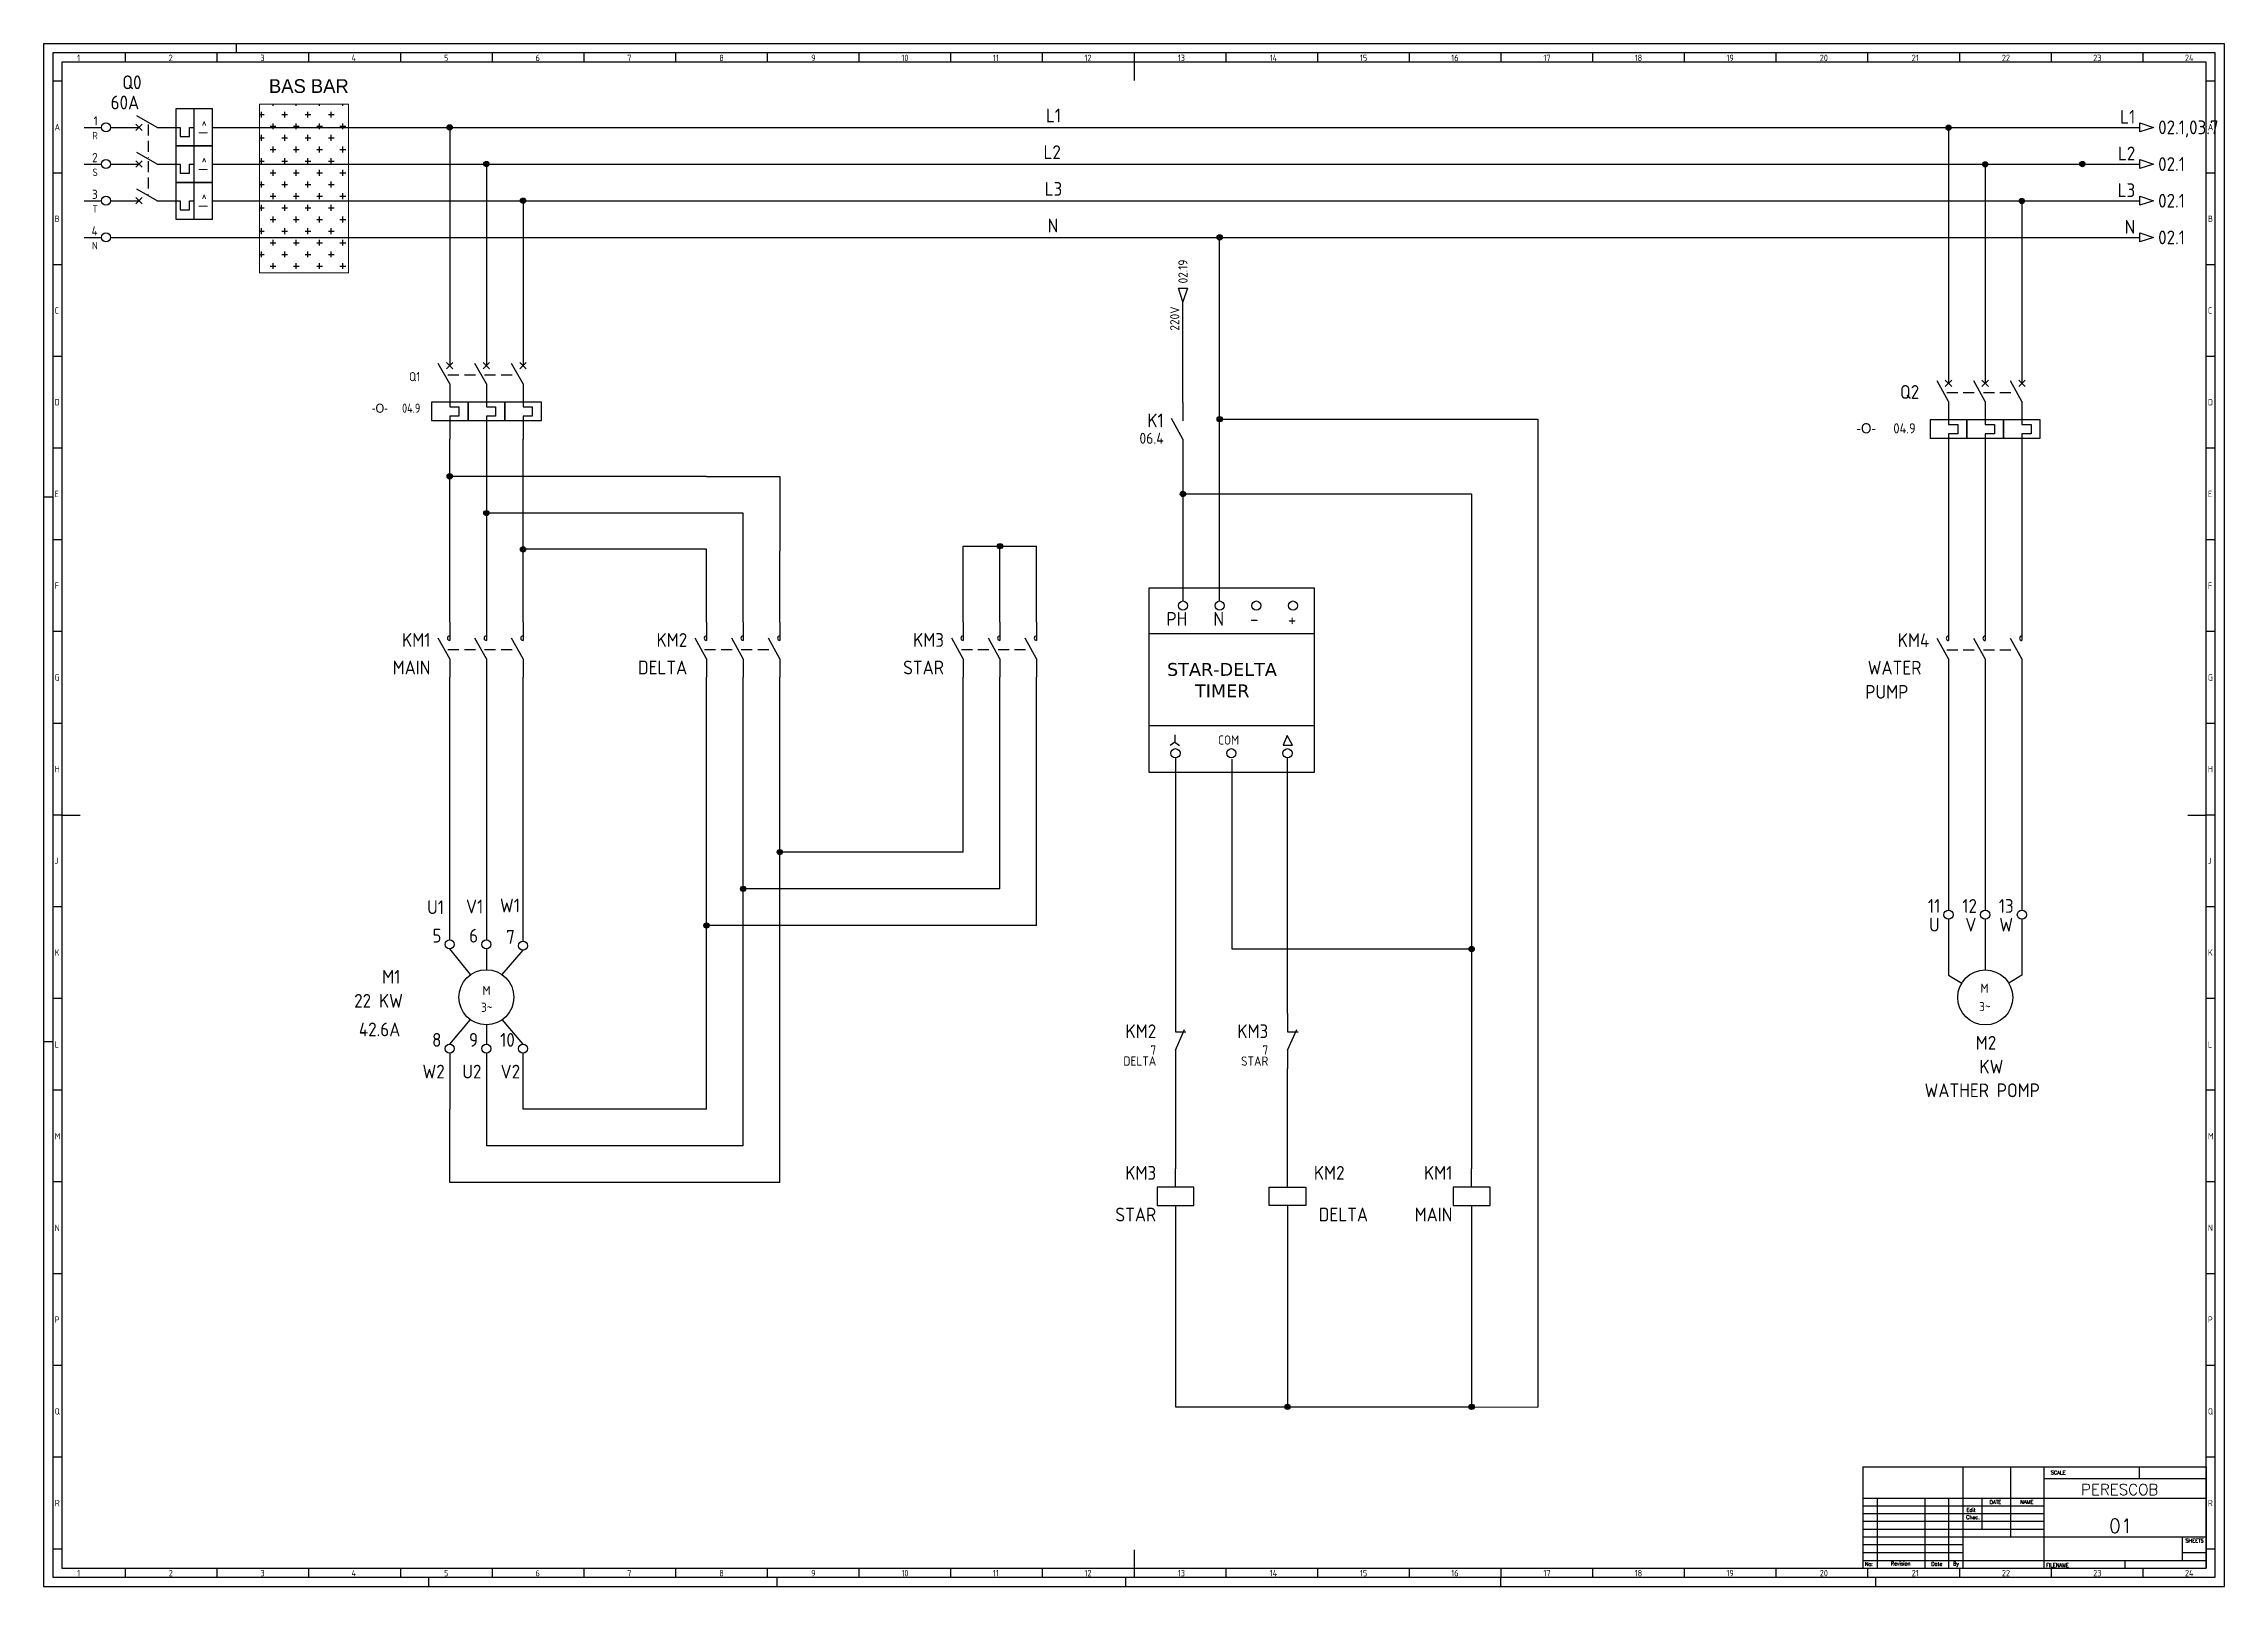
# Model space of a CAD drawing. Header units: millimetres. Extents: x 0 to 1189, y 5 to 846.
import ezdxf
from ezdxf.enums import TextEntityAlignment as Align

# ---------------------------------------------------------------- set-up
doc = ezdxf.new("R2010")
doc.units = ezdxf.units.MM
doc.header["$LTSCALE"] = 12
doc.linetypes.add('DASHED', pattern=[0.75, 0.5, -0.25])
doc.linetypes.add('HIDDEN2', pattern=[0.1875, 0.125, -0.0625])
for name, color, linetype in [('025', 1, 'Continuous'), ('035', 5, 'Continuous'), ('07', 7, 'Continuous'), ('DESC', 1, 'Continuous'), ('DESCCHILD', 20, 'Continuous'), ('LINK', 9, 'DASHED'), ('LOCBOX', 92, 'HIDDEN2'), ('MISC', 2, 'Continuous'), ('RED_2.5mm^2', 1, 'Continuous'), ('SYMS', 7, 'Continuous'), ('TAGS', 51, 'Continuous'), ('TERMS', 4, 'Continuous'), ('WIREFIXED', 130, 'Continuous'), ('WIREREF', 61, 'Continuous'), ('WIREREF_DEST', 61, 'Continuous'), ('XREF', 7, 'Continuous'), ('XREFCHILD', 134, 'Continuous')]:
    doc.layers.add(name, color=color, linetype=linetype)
doc.styles.add('ISO Proportional', font='isocp.shx')
doc.styles.add('WD', font='romans.shx')
doc.styles.add('WD_IEC', font='isocp2.shx', dxfattribs={"width": 0.9, "height": 4})

msp = doc.modelspace()

# ---------------------------------------------------------------- texts
at = {"color": 0, "insert": (612.5, 508.3), "char_height": 7, "attachment_point": 1}
msp.add_mtext_dynamic_manual_height_columns('{\\fVerdana|b0|i0|c0|p34;STAR-DELTA\\P     TIMER}', width=76.781, gutter_width=35, heights=[0], dxfattribs=at)
at = {"layer": 'LOCBOX', "color": 0}
msp.add_text('BAS BAR ', height=7.5, dxfattribs=at).set_placement((146, 816.8), align=Align.BOTTOM_CENTER)
at = {"layer": 'XREF', "insert": (205.4, 649.7), "char_height": 5, "attachment_point": 3, "style": 'WD_IEC'}
msp.add_mtext('{\\Fmonotxt|c0;\\H0.67x;  \\Facaderef|c0;\\H1.49254x;-O-} {\\Fmonotxt|c0;\\H0.67x; } 04.9', dxfattribs=at)
at = {"layer": 'XREF', "color": 0, "insert": (1020.7, 639), "char_height": 5.5, "attachment_point": 3, "style": 'WD_IEC'}
msp.add_mtext('{\\Fmonotxt|c0;\\H0.67x;\\W1;  \\Facaderef|c0;\\H1.49254x;-O-\\Fisocp2|c0; \\Fmonotxt|c0;\\H0.67x; \\Fisocp2|c0;\\H1.49254x; 04.9}', dxfattribs=at)

# ---------------------------------------------------------------- blocks, each defined once
blk = doc.blocks.new('IEC_border_a0')
at = {"layer": '035', "color": 0}
for p, q in [((0, 841), (0, 0)), ((1189, 841), (0, 841)), ((44.5, 836), (44.5, 831)), ((94.5, 836), (94.5, 831)), ((105, 841), (105, 836)), ((144.5, 836), (144.5, 831)), ((194.5, 836), (194.5, 831)), ((244.5, 836), (244.5, 831)), ((294.5, 836), (294.5, 831)), ((344.5, 836), (344.5, 831)), ((394.5, 836), (394.5, 831)), ((444.5, 836), (444.5, 831)), ((494.5, 836), (494.5, 831)), ((544.5, 836), (544.5, 831)), ((594.5, 836), (594.5, 831)), ((644.5, 836), (644.5, 831)), ((694.5, 836), (694.5, 831)), ((744.5, 836), (744.5, 831)), ((794.5, 836), (794.5, 831)), ((844.5, 836), (844.5, 831)), ((894.5, 836), (894.5, 831)), ((944.5, 836), (944.5, 831)), ((994.5, 836), (994.5, 831)), ((1044.5, 836), (1044.5, 831)), ((1094.5, 836), (1094.5, 831)), ((1144.5, 836), (1144.5, 831)), ((1189, 0), (1189, 841)), ((10, 820.5), (5, 820.5)), ((1184, 820.5), (1179, 820.5)), ((10, 770.5), (5, 770.5)), ((1184, 770.5), (1179, 770.5)), ((10, 720.5), (5, 720.5)), ((1184, 720.5), (1179, 720.5)), ((10, 670.5), (5, 670.5)), ((1184, 670.5), (1179, 670.5)), ((10, 620.5), (5, 620.5)), ((1184, 620.5), (1179, 620.5)), ((0, 594), (5, 594)), ((10, 570.5), (5, 570.5)), ((1184, 570.5), (1179, 570.5)), ((10, 520.5), (5, 520.5)), ((1184, 520.5), (1179, 520.5)), ((10, 470.5), (5, 470.5)), ((1184, 470.5), (1179, 470.5)), ((10, 420.5), (5, 420.5)), ((1184, 420.5), (1179, 420.5)), ((1184, 420.5), (1179, 420.5)), ((10, 370.5), (5, 370.5)), ((1184, 370.5), (1179, 370.5)), ((10, 320.5), (5, 320.5)), ((1184, 320.5), (1179, 320.5)), ((0, 297), (5, 297)), ((10, 270.5), (5, 270.5)), ((1184, 270.5), (1179, 270.5)), ((1184, 270.5), (1179, 270.5)), ((10, 220.5), (5, 220.5)), ((1184, 220.5), (1179, 220.5)), ((10, 170.5), (5, 170.5)), ((1184, 170.5), (1179, 170.5)), ((10, 120.5), (5, 120.5)), ((1184, 120.5), (1179, 120.5)), ((10, 70.5), (5, 70.5)), ((1184, 70.5), (1179, 70.5)), ((10, 20.4), (5.1, 20.4)), ((1184, 20.4), (1179, 20.4)), ((0, 0), (1189, 0)), ((44.5, 10), (44.5, 5)), ((94.5, 10), (94.5, 5)), ((144.5, 10), (144.5, 5)), ((194.5, 10), (194.5, 5)), ((210, 0), (210, 5)), ((244.5, 10), (244.5, 5)), ((294.5, 10), (294.5, 5)), ((344.5, 10), (344.5, 5)), ((394.5, 10), (394.5, 5)), ((400, 0), (400, 5)), ((444.5, 10), (444.5, 5)), ((494.5, 10), (494.5, 5)), ((544.5, 10), (544.5, 5)), ((590, 0), (590, 5)), ((594.5, 10), (594.5, 5)), ((644.5, 10), (644.5, 5)), ((694.5, 10), (694.5, 5)), ((744.5, 10), (744.5, 5)), ((744.5, 10), (744.5, 5)), ((794.5, 10), (794.5, 5)), ((794.5, 0), (794.5, 5)), ((844.5, 10), (844.5, 5)), ((894.5, 10), (894.5, 5)), ((944.5, 10), (944.5, 5)), ((994.5, 10), (994.5, 5)), ((999, 0), (999, 5)), ((1044.5, 10), (1044.5, 5)), ((1094.5, 10), (1094.5, 5)), ((1144.5, 10), (1144.5, 5))]:
    blk.add_line(p, q, dxfattribs=at)
blk.add_lwpolyline([(10, 10), (1179, 10), (1179, 831), (10, 831)], close=True, dxfattribs=at)
at = {"layer": '07', "color": 0}
for p, q in [((594.5, 831), (594.5, 821)), ((10, 420.5), (20, 420.5)), ((1169, 420.5), (1179, 420.5)), ((594.5, 20), (594.5, 10))]:
    blk.add_line(p, q, dxfattribs=at)
blk.add_lwpolyline([(5, 5), (1184, 5), (1184, 836), (5, 836)], close=True, dxfattribs=at)
at = {"layer": '035', "color": 0, "style": 'ISO Proportional'}
for s, p in [('1', (18.3, 831.5)), ('2', (68.2, 831.5)), ('3', (118.2, 831.5)), ('4', (167.9, 831.5)), ('5', (218.3, 831.5)), ('6', (268.2, 831.5)), ('7', (318.2, 831.5)), ('8', (368.4, 831.5)), ('9', (418.5, 831.5)), ('10', (467.7, 831.5)), ('11', (517.5, 831.5)), ('12', (567.5, 831.5)), ('13', (618.4, 831.5)), ('14', (668.5, 831.5)), ('15', (717.7, 831.5)), ('16', (767.5, 831.5)), ('17', (817.7, 831.5)), ('18', (867.5, 831.5)), ('19', (917.5, 831.5)), ('20', (968.4, 831.5)), ('21', (1018.5, 831.5)), ('22', (1067.7, 831.5)), ('23', (1117.5, 831.5)), ('24', (1167.5, 831.5)), ('A', (6, 793.8)), ('A', (1180, 793.8)), ('B', (6, 743.8)), ('B', (1180, 743.8)), ('C', (6, 693.8)), ('C', (1180, 693.8)), ('D', (6, 643.8)), ('D', (1180, 643.8)), ('E', (6, 593.8)), ('E', (1180, 593.8)), ('F', (6, 543.8)), ('F', (1180, 543.8)), ('G', (6, 493.8)), ('G', (1180, 493.8)), ('H', (6, 443.8)), ('H', (1180, 443.8)), ('J', (6, 393.8)), ('J', (1180, 393.8)), ('K', (6, 343.8)), ('K', (1180, 343.8)), ('L', (6, 293.7)), ('L', (1180, 293.7)), ('M', (6, 243.7)), ('M', (1180, 243.7)), ('N', (6, 193.7)), ('N', (1180, 193.7)), ('P', (6, 143.7)), ('P', (1180, 143.7)), ('Q', (6, 93.7)), ('Q', (1180, 93.7)), ('R', (6.1, 43.7)), ('R', (1180, 43.7)), ('1', (18.3, 5.5)), ('2', (68.2, 5.5)), ('3', (118.2, 5.5)), ('4', (167.9, 5.5)), ('5', (218.3, 5.5)), ('6', (268.2, 5.5)), ('7', (318.2, 5.5)), ('8', (368.4, 5.5)), ('9', (418.5, 5.5)), ('10', (467.7, 5.5)), ('11', (517.5, 5.5)), ('12', (567.5, 5.5)), ('13', (618.4, 5.5)), ('14', (668.5, 5.5)), ('15', (717.7, 5.5)), ('16', (767.5, 5.5)), ('17', (817.7, 5.5)), ('18', (867.5, 5.5)), ('19', (917.5, 5.5)), ('20', (968.4, 5.5)), ('21', (1018.5, 5.5)), ('22', (1067.7, 5.5)), ('23', (1117.5, 5.5)), ('24', (1167.5, 5.5))]:
    blk.add_text(s, height=3.5, dxfattribs=at).set_placement(p)
blk = doc.blocks.new('IEC_tblock_a0')
at = {"layer": '035'}
for p, q in [((-106.6, 55.2), (-106.6, 17)), ((-88.4, 48.9), (0, 48.9)), ((-36.4, 55.2), (-36.4, 48.9)), ((-179.4, 38.2), (-179.4, 0)), ((-153.4, 38.2), (-153.4, 0)), ((-140.4, 38.2), (-140.4, 0)), ((-122.2, 38.2), (-122.2, 21.2)), ((-187.2, 34), (-88.4, 34)), ((-187.2, 29.8), (-88.4, 29.8)), ((-187.2, 25.5), (-88.4, 25.5)), ((-187.2, 21.2), (-88.4, 21.2)), ((-187.2, 17), (-132.6, 17)), ((-187.2, 12.8), (-132.6, 12.8)), ((-187.2, 8.5), (-132.6, 8.5)), ((-187.2, 4.2), (0, 4.2)), ((-44.2, 4.2), (-44.2, 0)), ((-13, 8.5), (0, 8.5))]:
    blk.add_line(p, q, dxfattribs=at)
at = {"layer": '07'}
for p, q in [((-187.2, 55.2), (0, 55.2)), ((-187.2, 55.2), (-187.2, 0)), ((-132.6, 55.2), (-132.6, 0)), ((-88.4, 55.2), (-88.4, 0)), ((0, 55.2), (0, 0)), ((-187.2, 38.2), (0, 38.2)), ((-132.6, 17), (0, 17)), ((-13, 17), (-13, 4.2)), ((-187.2, 0), (0, 0))]:
    blk.add_line(p, q, dxfattribs=at)
at = {"style": 'WD'}
for tag, p in [('SCALE', (-69.9, 51.1)), ('SH', (-8.7, 10.1)), ('FILENAME', (-68.1, 0.8))]:
    blk.add_attdef(tag, p, '', height=2, dxfattribs=at)
for tag, height, p in [('CKDATE', 2, (-114.9, 26.6)), ('EDDATE', 2, (-115, 30.8)), ('EDBY', 2, (-98, 30.9)), ('CKBY', 2, (-97.9, 26.3)), ('PROJDESC', 5, (-45.9, 29.2)), ('DWGDESC', 5, (-44.9, 19.7)), ('DWGNO', 3.5, (-48.5, 9.5))]:
    blk.add_attdef(tag, text='', height=height, dxfattribs=at).set_placement(p, align=Align.CENTER)
at = {"style": 'WD', "flags": 1}
blk.add_attdef('WD_TB', (-120.9, 11.9), '', height=2, dxfattribs=at)
at = {"layer": '025', "style": 'WD'}
for s, p in [('SCALE', (-80.6, 51.1)), ('NAME', (-97.7, 35.1)), ('No:', (-183.8, 1.2)), ('Revision', (-166.5, 1.5)), ('Date', (-146.8, 1.3)), ('By', (-136.3, 1.4))]:
    blk.add_text(s, height=2, dxfattribs=at).set_placement(p, align=Align.CENTER)
for s, p in [('DATE', (-118, 35)), ('Chec.', (-130.8, 26.7)), ('Edit', (-130.6, 30.7)), ('SHEETS', (-11.2, 14)), ('FILENAME', (-87.2, 0.6))]:
    blk.add_text(s, height=2, dxfattribs=at).set_placement(p)
blk = doc.blocks.new('WDDOT')
for radius in [0.72, 0.449, 0.223]:
    blk.add_circle((0, 0), radius)
blk = doc.blocks.new('VMO1M11')
blk.add_circle((0, 0), 7.5)
at = {"style": 'WD_IEC'}
for tag, p in [('INST', (-13.29, 9.84)), ('TAG1', (-13.29, 3.84)), ('LOC', (-13.29, 6.84)), ('RATING1', (-13.29, -0.21)), ('DESC1', (-13.29, -7.51)), ('DESC3', (-13.29, -13.51)), ('DESC2', (-13.29, -10.51))]:
    blk.add_attdef(tag, text='', height=2.5, dxfattribs=at).set_placement(p, align=Align.RIGHT)
for tag, p in [('TERM03', (-0.61, 7.61)), ('TERM04', (-6.53, -6.84)), ('TERM05', (8.5, -7.14))]:
    blk.add_attdef(tag, p, '', height=2, rotation=90, dxfattribs=at)
for tag, p in [('TERM01', (-6.5, 6.69)), ('TERM02', (8.52, 7.1)), ('TERM06', (-0.25, -8.24))]:
    blk.add_attdef(tag, text='', height=2, rotation=90, dxfattribs=at).set_placement(p, align=Align.RIGHT)
at = {"style": 'WD_IEC', "flags": 1}
for tag, p, height in [('X0TERM01', (-4.35, 6.11), 0.32), ('X2TERM03', (0, 7.5), 0.32), ('X0TERM02', (4.36, 6.11), 0.32), ('X4LINK', (-7.55, -0.02), 0.32), ('X1LINK', (7.45, -0.02), 0.32), ('X0TERM04', (-4.35, -6.11), 0.32), ('X0TERM05', (4.36, -6.11), 0.32), ('MFG', (10.74, -2.06), 1.5), ('CAT', (10.74, -4.56), 1.5), ('ASSYCODE', (10.85, -6.37), 1), ('X8TERM06', (0, -7.5), 0.32), ('FAMILY', (10.85, -7.87), 1), ('CATDESC', (10.85, -9.37), 1)]:
    blk.add_attdef(tag, p, '', height=height, dxfattribs=at)
at = {"style": 'WD_IEC'}
for tag, p in [('M', (0.03, 0.56)), ('3~', (0.06, -4.04))]:
    blk.add_attdef(tag, text='', height=2.5, dxfattribs=at).set_placement(p, align=Align.CENTER)
at = {"lineweight": 15, "style": 'WD_IEC'}
blk.add_attdef('XREF', text='', height=2.5, dxfattribs=at).set_placement((-13.29, -4.51), align=Align.RIGHT)
at = {"style": 'WD_IEC', "width": 0.9}
blk.add_attdef('WDTAGALT', text='', height=2.5, dxfattribs=at).set_placement((-13.29, -16.51), align=Align.RIGHT)
blk = doc.blocks.new('VMS21P')
for p, q in [((0, 7.5), (0, 2.5)), ((0, -2.5), (-3.12, 3.12)), ((0, -2.5), (0, -7.5))]:
    blk.add_line(p, q)
blk.add_arc((0, 3.12), 0.625, 90, 270)
at = {"style": 'WD_IEC'}
for tag, p in [('INST', (-5.25, 6.75)), ('LOC', (-5.25, 3.75)), ('TAG2', (-5.25, 0.75)), ('DESC1', (-5.25, -6.75)), ('XREF', (-5.25, -3.75)), ('DESC3', (-5.25, -12.75)), ('DESC2', (-5.25, -9.75))]:
    blk.add_attdef(tag, text='', height=2.5, dxfattribs=at).set_placement(p, align=Align.RIGHT)
blk.add_attdef('TERM01', text='', height=2, rotation=90, dxfattribs=at).set_placement((-1, 7.5), align=Align.RIGHT)
at = {"style": 'WD_IEC', "flags": 1}
for tag, p, height in [('X2TERM01', (0, 7.5), 0.32), ('X4LINK', (-2.91, 0), 0.32), ('X1LINK', (-0.5, 0), 0.32), ('CONTACT', (4, -3.5), 1), ('FAMILY', (4, -5), 1), ('X8TERM02', (0, -7.5), 0.32)]:
    blk.add_attdef(tag, p, '', height=height, dxfattribs=at)
at = {"style": 'WD_IEC'}
blk.add_attdef('TERM02', (-1, -7.5), '', height=2, rotation=90, dxfattribs=at)
blk = doc.blocks.new('VMO13')
blk.add_circle((0, 0), 7.5)
at = {"style": 'WD_IEC'}
for tag, p in [('INST', (-12.88, 12.75)), ('TAG1', (-12.88, 5.75)), ('LOC', (-12.88, 9.25)), ('DESC2', (-12.88, -2)), ('DESC1', (-12.88, 1.5)), ('DESC3', (-12.88, -5.5)), ('RATING2', (-12.88, -12.5)), ('RATING1', (-12.88, -9)), ('RATING4', (-12.95, -19.58)), ('RATING3', (-12.88, -16))]:
    blk.add_attdef(tag, text='', height=2.5, dxfattribs=at).set_placement(p, align=Align.RIGHT)
blk.add_attdef('TERM02', (-0.69, 7.75), '', height=2, rotation=90, dxfattribs=at)
at = {"style": 'WD_IEC', "flags": 1}
for tag, p, height in [('X2TERM02', (0, 7.5), 0.32), ('MFG', (12.75, 9), 1.5), ('CAT', (12.75, 6.5), 1.5), ('X4LINK', (-7.5, 0), 0.32), ('X0TERM01', (-6.4, 3.9), 0.32), ('X0TERM03', (6.4, 3.9), 0.32), ('X1LINK', (7.5, 0), 0.32), ('X8TERM04', (0, -7.5), 0.32), ('ASSYCODE', (1, -9), 1), ('FAMILY', (1, -10.5), 1), ('CATDESC', (1, -12), 1)]:
    blk.add_attdef(tag, p, '', height=height, dxfattribs=at)
at = {"style": 'WD_IEC'}
for tag, p in [('TERM01', (-7.35, 4.34)), ('TERM03', (9.35, 4.53)), ('TERM04', (-0.59, -7.92))]:
    blk.add_attdef(tag, text='', height=2, rotation=90, dxfattribs=at).set_placement(p, align=Align.RIGHT)
for tag, p in [('M', (-0.22, 1.27)), ('3~', (-0.12, -3.73))]:
    blk.add_attdef(tag, text='', height=2.5, dxfattribs=at).set_placement(p, align=Align.CENTER)
at = {"lineweight": 15, "style": 'WD_IEC'}
blk.add_attdef('XREF', text='', height=2.5, dxfattribs=at).set_placement((-13.19, -22.86), align=Align.RIGHT)
blk = doc.blocks.new('VCB11TH')
for p, q in [((0, 7.5), (0, 2.5)), ((0, -2.5), (-3.12, 3.12)), ((-0.88, 3.38), (0.88, 1.62)), ((-0.88, 1.62), (0.88, 3.38)), ((0, -2.5), (0, -8.75)), ((0, -8.75), (2.5, -8.75)), ((0, -11.25), (0, -12.5)), ((2.5, -11.25), (0, -11.25)), ((2.5, -8.75), (2.5, -11.25)), ((0, -12.5), (0, -17.5))]:
    blk.add_line(p, q)
blk.add_lwpolyline([(-5, -7.5), (-5, -12.5), (5, -12.5), (5, -7.5)], close=True)
at = {"style": 'WD_IEC'}
for tag, p in [('INST', (-8, 5.25)), ('TAG1', (-8, -1.75)), ('LOC', (-8, 1.75)), ('RATING1', (-8, -6.35)), ('DESC1', (-8, -14.35)), ('DESC2', (-8, -17.85)), ('DESC3', (-8, -21.35))]:
    blk.add_attdef(tag, text='', height=2.5, dxfattribs=at).set_placement(p, align=Align.RIGHT)
blk.add_attdef('TERM01', text='', height=2, rotation=90, dxfattribs=at).set_placement((-1, 7.5), align=Align.RIGHT)
at = {"style": 'WD_IEC', "flags": 1}
for tag, p, height in [('X2TERM01', (0, 7.5), 0.32), ('MFG', (2.75, 6.5), 1.5), ('X4LINK', (-2, 0), 0.32), ('X1LINK', (-0.5, 0), 0.32), ('CAT', (2.75, 4), 1.5), ('COMMON', (-3.75, -8.75), 1), ('X8TERM02', (0, -17.5), 0.32), ('ASSYCODE', (1, -14), 1), ('FAMILY', (1, -15.5), 1), ('CATDESC', (1, -17), 1)]:
    blk.add_attdef(tag, p, '', height=height, dxfattribs=at)
at = {"lineweight": 15, "style": 'WD_IEC'}
blk.add_attdef('XREF', text='', height=2.5, dxfattribs=at).set_placement((-8, -10.35), align=Align.RIGHT)
at = {"style": 'WD_IEC'}
blk.add_attdef('TERM02', (-1, -17.5), '', height=2, rotation=90, dxfattribs=at)
blk = doc.blocks.new('VCB21TH')
for p, q in [((0, 7.5), (0, 2.5)), ((0, -2.5), (-3.12, 3.12)), ((-0.88, 3.38), (0.88, 1.62)), ((-0.88, 1.62), (0.88, 3.38)), ((0, -2.5), (0, -8.75)), ((0, -8.75), (2.5, -8.75)), ((0, -11.25), (0, -12.5)), ((2.5, -11.25), (0, -11.25)), ((2.5, -8.75), (2.5, -11.25)), ((0, -12.5), (0, -17.5))]:
    blk.add_line(p, q)
blk.add_lwpolyline([(-5, -7.5), (-5, -12.5), (5, -12.5), (5, -7.5)], close=True)
at = {"style": 'WD_IEC'}
for tag, p in [('INST', (-8, 5.25)), ('TAG2', (-8, -1.75)), ('LOC', (-8, 1.75)), ('DESC1', (-8, -14.35)), ('DESC2', (-8, -17.85)), ('DESC3', (-8, -21.35))]:
    blk.add_attdef(tag, text='', height=2.5, dxfattribs=at).set_placement(p, align=Align.RIGHT)
blk.add_attdef('TERM01', text='', height=2, rotation=90, dxfattribs=at).set_placement((-1, 7.5), align=Align.RIGHT)
at = {"style": 'WD_IEC', "flags": 1}
for tag, p, height in [('X2TERM01', (0, 7.5), 0.32), ('X4LINK', (-2, 0), 0.32), ('X1LINK', (-0.5, 0), 0.32), ('CONTACT', (-5, -7.5), 1), ('X8TERM02', (0, -17.5), 0.32), ('FAMILY', (1, -15.5), 1)]:
    blk.add_attdef(tag, p, '', height=height, dxfattribs=at)
blk.add_attdef('RATING1', text='', height=2.5, dxfattribs=at).set_placement((-8, -6.35), align=Align.RIGHT)
at = {"lineweight": 15, "style": 'WD_IEC'}
blk.add_attdef('XREF', text='', height=2.5, dxfattribs=at).set_placement((-8, -10.35), align=Align.RIGHT)
at = {"style": 'WD_IEC'}
blk.add_attdef('TERM02', (-1, -17.5), '', height=2, rotation=90, dxfattribs=at)
blk = doc.blocks.new('HCB11THI')
for p, q in [((-7.5, 0), (-2.5, 0)), ((-3.38, -0.88), (-1.62, 0.88)), ((-1.62, -0.88), (-3.38, 0.88)), ((2.5, 0), (-3.12, 3.12)), ((2.5, 0), (8.75, 0)), ((8.75, 0), (8.75, -2.5)), ((11.25, 0), (12.5, 0)), ((11.25, -2.5), (11.25, 0)), ((12.5, -5), (12.5, 5)), ((17.5, 0), (22.5, 0)), ((8.75, -2.5), (11.25, -2.5))]:
    blk.add_line(p, q)
blk.add_lwpolyline([(7.5, -5), (17.5, -5), (17.5, 5), (7.5, 5)], close=True)
at = {"style": 'WD_IEC'}
for tag, p in [('INST', (-5, 11.12)), ('TAG1', (-5, 4.12)), ('LOC', (-5, 7.62)), ('DESC1', (-5, -11.11)), ('DESC3', (-5, -18.11)), ('DESC2', (-5, -14.61))]:
    blk.add_attdef(tag, text='', height=2.5, dxfattribs=at).set_placement(p, align=Align.RIGHT)
for tag, p, height, flags in [('MFG', (4.92, 12.12), 1.5, 9), ('CAT', (4.92, 9.62), 1.5, 9), ('X4TERM01', (-7.5, 0), 0.32, 1), ('TERM01', (-7.5, 1), 2, 8), ('X2LINK', (0, 1.7), 0.32, 1), ('X8LINK', (0, 0.79), 0.32, 1), ('X1TERM02', (22.5, 0), 0.32, 1), ('ASSYCODE', (12.5, -7.5), 1, 1), ('FAMILY', (12.5, -9), 1, 1), ('CATDESC', (12.5, -10.5), 1, 1), ('COMMON', (13.75, -13.02), 1, 1)]:
    blk.add_attdef(tag, p, '', height=height, dxfattribs=dict(at, flags=flags))
at = {"linetype": 'Continuous', "style": 'WD_IEC'}
blk.add_attdef('T', text='', height=2.5, rotation=90, dxfattribs=at).set_placement((15, 0), align=Align.MIDDLE_CENTER)
at = {"style": 'WD_IEC', "flags": 8}
blk.add_attdef('TERM02', text='', height=2, dxfattribs=at).set_placement((22.5, 1), align=Align.RIGHT)
at = {"lineweight": 15, "style": 'WD_IEC'}
for tag, p in [('RATING1', (-5, -3.61)), ('XREF', (-5, -7.36))]:
    blk.add_attdef(tag, text='', height=2.5, dxfattribs=at).set_placement(p, align=Align.RIGHT)
blk = doc.blocks.new('HCB21THI')
for p, q in [((-7.5, 0), (-2.5, 0)), ((-3.38, -0.88), (-1.62, 0.88)), ((-1.62, -0.88), (-3.38, 0.88)), ((2.5, 0), (-3.12, 3.12)), ((2.5, 0), (8.75, 0)), ((8.75, 0), (8.75, -2.5)), ((11.25, 0), (12.5, 0)), ((11.25, -2.5), (11.25, 0)), ((12.5, -5), (12.5, 5)), ((17.5, 0), (22.5, 0)), ((8.75, -2.5), (11.25, -2.5))]:
    blk.add_line(p, q)
blk.add_lwpolyline([(7.5, -5), (17.5, -5), (17.5, 5), (7.5, 5)], close=True)
at = {"style": 'WD_IEC'}
for tag, p in [('INST', (-5, 11.12)), ('TAG2', (-5, 4.12)), ('LOC', (-5, 7.62)), ('DESC1', (-5, -13.75)), ('DESC2', (-5, -17.25)), ('DESC3', (-5, -20.75))]:
    blk.add_attdef(tag, text='', height=2.5, dxfattribs=at).set_placement(p, align=Align.RIGHT)
for tag, p, height, flags in [('X4TERM01', (-7.5, 0), 0.32, 1), ('TERM01', (-7.5, 1), 2, 8), ('X2LINK', (0, 1.7), 0.32, 1), ('X8LINK', (0, 0.79), 0.32, 1), ('X1TERM02', (22.5, 0), 0.32, 1), ('FAMILY', (12.5, -9), 1, 1), ('CONTACT', (12.5, -11.77), 1, 1)]:
    blk.add_attdef(tag, p, '', height=height, dxfattribs=dict(at, flags=flags))
at = {"linetype": 'Continuous', "style": 'WD_IEC'}
blk.add_attdef('T', text='', height=2.5, rotation=90, dxfattribs=at).set_placement((15, 0), align=Align.MIDDLE_CENTER)
at = {"style": 'WD_IEC', "flags": 8}
blk.add_attdef('TERM02', text='', height=2, dxfattribs=at).set_placement((22.5, 1), align=Align.RIGHT)
at = {"lineweight": 15, "style": 'WD_IEC', "flags": 1}
blk.add_attdef('RATING1', text='', height=2.5, dxfattribs=at).set_placement((-5, -6.25), align=Align.RIGHT)
at = {"lineweight": 15, "style": 'WD_IEC'}
blk.add_attdef('XREF', text='', height=2.5, dxfattribs=at).set_placement((-5, -10), align=Align.RIGHT)
blk = doc.blocks.new('HA1S1')
blk.add_lwpolyline([(0, 1.25), (3.75, 0), (0, -1.25)], close=True)
at = {"style": 'WD_IEC'}
for tag, height, flags, p in [('WIRENO', 2.5, 8, (-1.25, 1)), ('SIGCODE', 1, 1, (5, 1.8))]:
    blk.add_attdef(tag, text='', height=height, dxfattribs=dict(at, flags=flags)).set_placement(p, align=Align.RIGHT)
at = {"style": 'WD_IEC', "flags": 1}
blk.add_attdef('X4TERM01', (0, 0), '', height=0.32, dxfattribs=at)
at = {"style": 'WD_IEC'}
blk.add_attdef('XREF', text='', height=2.5, dxfattribs=at).set_placement((5, 0), align=Align.MIDDLE_LEFT)
blk.add_attdef('DESC1', text='', height=2.5, dxfattribs=at).set_placement((-1.25, -1), align=Align.TOP_RIGHT)
blk = doc.blocks.new('WD_WNH')
at = {"linetype": 'Continuous', "style": 'WD_IEC', "width": 0.8}
blk.add_attdef('WIRENO', text='', height=2.5, dxfattribs=at).set_placement((0, 0.75), align=Align.CENTER)
at = {"style": 'WD_IEC', "flags": 1}
for tag, p in [('W08USER', (0, 0.375)), ('W04USER', (0, 0.875)), ('W05USER', (0, 0.75)), ('W09USER', (0, 0.25)), ('W03USER', (0, 1)), ('W06USER', (0, 0.625)), ('W07USER', (0, 0.5)), ('W02USER', (0, 1.125)), ('W01USER', (0, 1.25)), ('W10USER', (0, 0.125))]:
    blk.add_attdef(tag, text='', height=0.08, dxfattribs=at).set_placement(p, align=Align.CENTER)
blk = doc.blocks.new('VT0002')
blk.add_circle((0, 0), 1.25)
at = {"style": 'WD_IEC'}
for tag, p in [('INST', (-2.25, 6.5)), ('LOC', (-2.25, 3.5)), ('DESC1', (-2.25, -6.25)), ('DESC3', (-2.25, -12.25)), ('DESC2', (-2.25, -9.25))]:
    blk.add_attdef(tag, text='', height=2.5, dxfattribs=at).set_placement(p, align=Align.RIGHT)
at = {"style": 'WD_IEC', "flags": 1}
for tag, p, height in [('ASSYCODE', (2.75, 10.75), 1), ('CATDESC', (2.75, 9.25), 1), ('MFG', (2.75, 7.25), 1.5), ('CAT', (2.75, 4.75), 1.5), ('X4PIN01', (-1.25, 1), 0.25), ('X4TERM01', (-1.25, 0), 0.25), ('X4TERMDESC01', (-1.25, 0.5), 0.4), ('STRIPSEQ', (0, 0), 0.025), ('X2PIN01', (0, 2.25), 0.25), ('X2TERM01', (0, 1.25), 0.25), ('X8PIN01', (0, -0.25), 0.25), ('X2TERMDESC01', (0, 1.75), 0.4), ('X1PIN01', (1.25, 1), 0.25), ('X1TERM01', (1.25, 0), 0.25), ('X1TERMDESC01', (1.25, 0.5), 0.4), ('LINKTERM', (0, -0.04), 0.025), ('X8TERM01', (0, -1.25), 0.25), ('X8TERMDESC01', (0, -0.75), 0.4)]:
    blk.add_attdef(tag, p, '', height=height, dxfattribs=at)
at = {"style": 'WD_IEC', "flags": 8}
for tag, height, p in [('TAGSTRIP', 2.5, (-2.25, 0.5)), ('TERM01', 2, (-2.25, -3.25))]:
    blk.add_attdef(tag, text='', height=height, dxfattribs=at).set_placement(p, align=Align.RIGHT)
blk = doc.blocks.new('HT0002')
blk.add_circle((0, 0), 1.25)
at = {"style": 'WD_IEC'}
for tag, p in [('INST', (-2.25, 6.5)), ('LOC', (-2.25, 3.5)), ('DESC1', (-2.25, -6.25)), ('DESC3', (-2.25, -12.25)), ('DESC2', (-2.25, -9.25))]:
    blk.add_attdef(tag, text='', height=2.5, dxfattribs=at).set_placement(p, align=Align.RIGHT)
at = {"style": 'WD_IEC', "flags": 1}
for tag, p, height in [('ASSYCODE', (2.75, 10.75), 1), ('CATDESC', (2.75, 9.25), 1), ('MFG', (2.75, 7.25), 1.5), ('CAT', (2.75, 4.75), 1.5), ('X4PIN01', (-1.25, 1), 0.25), ('X4TERM01', (-1.25, 0), 0.25), ('X4TERMDESC01', (-1.25, 0.5), 0.4), ('STRIPSEQ', (0, 0), 0.025), ('X2PIN01', (0, 2.25), 0.25), ('X2TERM01', (0, 1.25), 0.25), ('X8PIN01', (0, -0.25), 0.25), ('X2TERMDESC01', (0, 1.75), 0.4), ('X1PIN01', (1.25, 1), 0.25), ('X1TERM01', (1.25, 0), 0.25), ('X1TERMDESC01', (1.25, 0.5), 0.4), ('LINKTERM', (0, -0.04), 0.025), ('X8TERM01', (0, -1.25), 0.25), ('X8TERMDESC01', (0, -0.75), 0.4)]:
    blk.add_attdef(tag, p, '', height=height, dxfattribs=at)
at = {"style": 'WD_IEC', "flags": 8}
for tag, height, p in [('TAGSTRIP', 2.5, (-2.25, 0.5)), ('TERM01', 2, (-2.25, -3.25))]:
    blk.add_attdef(tag, text='', height=height, dxfattribs=at).set_placement(p, align=Align.RIGHT)
blk = doc.blocks.new('VMS1')
for p, q in [((0, 2.5), (0, 7.5)), ((0, -2.5), (0, -7.5))]:
    blk.add_line(p, q)
blk.add_lwpolyline([(-5, 2.5), (-5, -2.5), (5, -2.5), (5, 2.5)], close=True)
at = {"style": 'WD_IEC'}
for tag, p in [('INST', (-5.25, 10.5)), ('TAG1', (-5.25, 4.5)), ('LOC', (-5.25, 7.5)), ('DESC1', (-5.25, -6.85)), ('DESC3', (-5.25, -12.85)), ('DESC2', (-5.25, -9.85))]:
    blk.add_attdef(tag, text='', height=2.5, dxfattribs=at).set_placement(p, align=Align.RIGHT)
blk.add_attdef('TERM01', text='', height=2, rotation=90, dxfattribs=at).set_placement((-1, 7.5), align=Align.RIGHT)
at = {"style": 'WD_IEC', "flags": 1}
for tag, p, height in [('X2TERM01', (0, 7.5), 0.32), ('X4LINK', (-5, 0), 0.32), ('X1LINK', (5, 0), 0.32), ('ASSYCODE', (1, -4), 1), ('FAMILY', (1, -5.5), 1), ('X8TERM02', (0, -7.5), 0.32), ('CATDESC', (1, -7), 1)]:
    blk.add_attdef(tag, p, '', height=height, dxfattribs=at)
at = {"style": 'WD_IEC', "flags": 9}
for tag, p in [('MFG', (-6, 1)), ('CAT', (-6, -1.5))]:
    blk.add_attdef(tag, text='', height=1.5, dxfattribs=at).set_placement(p, align=Align.RIGHT)
at = {"style": 'WD_IEC'}
blk.add_attdef('TERM02', (-1, -7.5), '', height=2, rotation=90, dxfattribs=at)
at = {"lineweight": 9, "style": 'WD_IEC'}
for tag, p in [('NO', (-5.5, -16.5)), ('NC', (-5.5, -19.5))]:
    blk.add_attdef(tag, text='', height=2.5, dxfattribs=at).set_placement(p, align=Align.TOP_RIGHT)
for tag, p in [('XREFNO', (-4, -16.5)), ('XREFNC', (-4, -19.5))]:
    blk.add_attdef(tag, text='', height=2.5, dxfattribs=at).set_placement(p, align=Align.TOP_LEFT)
blk = doc.blocks.new('VMS22')
for p, q in [((0, 7.5), (0, 2.5)), ((0, -2.5), (2.5, 3.12)), ((0, 2.5), (2.87, 2.5)), ((0, -2.5), (0, -7.5))]:
    blk.add_line(p, q)
at = {"style": 'WD_IEC'}
for tag, p in [('INST', (-5.25, 6.75)), ('LOC', (-5.25, 3.75)), ('TAG2', (-5.25, 0.75)), ('DESC1', (-5.25, -6.75)), ('XREF', (-5.25, -3.75)), ('DESC3', (-5.25, -12.75)), ('DESC2', (-5.25, -9.75))]:
    blk.add_attdef(tag, text='', height=2.5, dxfattribs=at).set_placement(p, align=Align.RIGHT)
blk.add_attdef('TERM01', text='', height=2, rotation=90, dxfattribs=at).set_placement((-1, 7.5), align=Align.RIGHT)
at = {"style": 'WD_IEC', "flags": 1}
for tag, p, height in [('X2TERM01', (0, 7.5), 0.32), ('X4LINK', (-0.98, 0), 0.32), ('X1LINK', (2.08, 0), 0.32), ('CONTACT', (4, -3.5), 1), ('FAMILY', (4, -5), 1), ('X8TERM02', (0, -7.5), 0.32)]:
    blk.add_attdef(tag, p, '', height=height, dxfattribs=at)
at = {"style": 'WD_IEC'}
blk.add_attdef('TERM02', (-1, -7.5), '', height=2, rotation=90, dxfattribs=at)
blk = doc.blocks.new('VCR21')
for p, q in [((0, 7.5), (0, 2.5)), ((0, -2.5), (-3.12, 3.12)), ((0, -2.5), (0, -7.5))]:
    blk.add_line(p, q)
at = {"style": 'WD_IEC'}
for tag, p in [('INST', (-5.25, 6.75)), ('LOC', (-5.25, 3.75)), ('TAG2', (-5.25, 0.75)), ('DESC1', (-5.25, -6.75)), ('XREF', (-5.25, -3.75)), ('DESC3', (-5.25, -12.75)), ('DESC2', (-5.25, -9.75))]:
    blk.add_attdef(tag, text='', height=2.5, dxfattribs=at).set_placement(p, align=Align.RIGHT)
blk.add_attdef('TERM01', text='', height=2, rotation=90, dxfattribs=at).set_placement((-1, 7.5), align=Align.RIGHT)
at = {"style": 'WD_IEC', "flags": 1}
for tag, p, height in [('X2TERM01', (0, 7.5), 0.32), ('X4LINK', (-2.75, 0), 0.32), ('X1LINK', (-0.5, 0), 0.32), ('CONTACT', (4, -3.5), 1), ('FAMILY', (4, -5), 1), ('COMMON', (5.25, -4.75), 1), ('X8TERM02', (0, -7.5), 0.32)]:
    blk.add_attdef(tag, p, '', height=height, dxfattribs=at)
at = {"style": 'WD_IEC'}
blk.add_attdef('TERM02', (-1, -7.5), '', height=2, rotation=90, dxfattribs=at)
blk = doc.blocks.new('HA1D2')
blk.add_lwpolyline([(0, 0), (-1.25, 3.75), (1.25, 3.75)], close=True)
at = {"style": 'WD_IEC'}
blk.add_attdef('XREF', text='', height=2.5, rotation=90, dxfattribs=at).set_placement((0, 5), align=Align.MIDDLE_LEFT)
at = {"style": 'WD_IEC', "flags": 1}
blk.add_attdef('SIGCODE', text='', height=1, dxfattribs=at).set_placement((-2.5, 1.8), align=Align.RIGHT)
blk.add_attdef('X8TERM01', (0, 0), '', height=0.32, dxfattribs=at)
at = {"style": 'WD_IEC', "flags": 8}
blk.add_attdef('WIRENO', text='', height=2.5, rotation=90, dxfattribs=at).set_placement((-1, -1.25), align=Align.RIGHT)
at = {"style": 'WD_IEC'}
blk.add_attdef('DESC1', text='', height=2.5, rotation=90, dxfattribs=at).set_placement((1, -1.25), align=Align.TOP_RIGHT)

# ---------------------------------------------------------------- hatches: boundary and pattern name
at = {"layer": 'RED_2.5mm^2'}
h = msp.add_hatch(dxfattribs=at)
h.set_pattern_fill('CROSS', color=0)
h.set_pattern_definition([(0, (-333.717, 13.4826), (6.35, 6.35), [3.175, -9.525]), (90, (-332.1296, 11.895), (-6.35, 6.35), [3.175, -9.525])])
h.paths.add_polyline_path([(117.7, 720.9), (166.3, 720.9), (166.3, 813), (117.7, 813)], flags=17)

# ---------------------------------------------------------------- linework, layer by layer
at = {"color": 0}
for p, q in [((602.7, 524.3), (692.8, 524.3)), ((602.7, 474.3), (692.8, 474.3)), ((616.7, 465.2), (614.2, 463.3)), ((616.7, 469.1), (616.7, 465.2)), ((616.7, 465.2), (619.3, 463.3)), ((678, 468.8), (675.8, 463.5)), ((681, 463.5), (678, 468.8)), ((675.8, 463.5), (681, 463.5))]:
    msp.add_line(p, q, dxfattribs=at)
msp.add_lwpolyline([(602.7, 549.3), (692.8, 549.3), (692.8, 448.6), (602.7, 448.6)], close=True, dxfattribs=at)
at = {"layer": 'LINK'}
for points in [[(57, 801.9), (57, 783.7)], [(57, 781.9), (57, 763.7)], [(220.4, 665.4), (237.4, 665.4)], [(240.4, 665.4), (257.4, 665.4)], [(220.4, 515.6), (235.6, 515.6)], [(240.4, 515.6), (255.6, 515.6)]]:
    msp.add_lwpolyline(points, dxfattribs=at)
at = {"layer": 'LINK', "color": 0}
for points in [[(1037.6, 655.8), (1054.6, 655.8)], [(1057.6, 655.8), (1074.6, 655.8)], [(360.4, 515.6), (375.6, 515.6)], [(380.4, 515.6), (395.6, 515.6)], [(500.4, 515.6), (515.6, 515.6)], [(520.4, 515.6), (535.6, 515.6)], [(1037.6, 515.5), (1052.8, 515.5)], [(1057.6, 515.5), (1072.8, 515.5)]]:
    msp.add_lwpolyline(points, dxfattribs=at)
at = {"layer": 'LOCBOX', "color": 0, "linetype": 'ByBlock', "lineweight": 20}
msp.add_lwpolyline([(166.3, 813), (117.7, 813), (117.7, 720.9), (166.3, 720.9)], close=True, dxfattribs=at)
at = {"layer": 'RED_2.5mm^2', "color": 0}
for p, q in [((22.1, 800.3), (31.5, 800.3)), ((36.5, 800.3), (42, 800.3)), ((102, 800.3), (1142.9, 800.3)), ((221.4, 800.3), (221.4, 680.4)), ((1038.6, 800.1), (1038.6, 670.8)), ((22.1, 780.3), (31.5, 780.3)), ((36.5, 780.3), (42, 780.3)), ((102, 780.3), (1142.9, 780.3)), ((241.4, 780.3), (241.4, 680.4)), ((1058.6, 780.1), (1058.6, 670.8)), ((22.1, 760.3), (31.5, 760.3)), ((36.5, 760.3), (42, 760.3)), ((102, 760.3), (1142.9, 760.3)), ((261.4, 760.3), (261.4, 680.4)), ((1078.6, 760.1), (1078.6, 670.8)), ((22.1, 740.3), (31.5, 740.3)), ((36.5, 740.3), (1142.9, 740.3)), ((641.2, 542.1), (641.2, 740.3)), ((621.2, 650.3), (621.2, 705.2)), ((221.4, 530.6), (221.4, 630.4)), ((241.4, 630.4), (241.4, 530.6)), ((261.4, 530.6), (261.4, 630.4)), ((641.2, 641.2), (814.6, 641.2)), ((814.6, 641.2), (814.6, 102.6)), ((621.2, 620.3), (621.2, 542.1)), ((1038.6, 620.8), (1038.6, 530.5)), ((1058.6, 620.8), (1058.6, 530.5)), ((1078.6, 620.8), (1078.6, 530.5)), ((361.4, 610), (221.4, 610)), ((361.4, 610), (401.4, 610)), ((401.4, 610), (401.4, 569.3)), ((778.6, 600.4), (621.2, 600.4)), ((778.6, 600.4), (778.6, 232.6)), ((381.4, 590), (241.4, 590)), ((381.4, 530.6), (381.4, 590)), ((501.4, 530.6), (501.4, 572)), ((501.4, 572), (541.4, 572)), ((521.4, 530.6), (521.4, 572)), ((541.4, 530.6), (541.4, 572)), ((361.4, 570.3), (261.4, 570.3)), ((361.4, 530.6), (361.4, 570.3)), ((401.4, 530.6), (401.4, 569.3)), ((221.4, 357.4), (221.4, 500.6)), ((241.4, 500.6), (241.4, 357.4)), ((261.4, 356.7), (261.4, 500.6)), ((361.4, 265.1), (361.4, 500.6)), ((381.4, 245.1), (381.4, 500.6)), ((401.4, 225.1), (401.4, 500.6)), ((501.4, 405.2), (501.4, 500.6)), ((521.4, 385.2), (521.4, 500.6)), ((541.4, 365.2), (541.4, 500.6)), ((1038.6, 500.5), (1038.6, 373.6)), ((1058.6, 500.5), (1058.6, 373.6)), ((1078.6, 500.5), (1078.6, 373.6)), ((617.1, 456.6), (617.1, 317.3)), ((647.8, 455.8), (647.8, 352.4)), ((678.2, 317.3), (678.2, 456.6)), ((501.4, 405.2), (401.4, 405.2)), ((521.4, 385.2), (381.4, 385.2)), ((1038.6, 368.6), (1038.6, 338.2)), ((1058.6, 368.6), (1058.6, 341)), ((1078.6, 368.6), (1078.6, 338.2)), ((541.4, 365.2), (361.4, 365.2)), ((232.7, 338.4), (221.4, 352.4)), ((241.4, 352.4), (241.4, 341.1)), ((250.1, 338.4), (261.4, 351.7)), ((647.8, 352.4), (778.6, 352.4)), ((1038.6, 338.2), (1045.8, 333.8)), ((1078.6, 338.2), (1071.4, 333.8)), ((221.4, 300.6), (232.7, 313.9)), ((241.4, 311.1), (241.4, 300.6)), ((261.4, 300.6), (250.1, 313.9)), ((221.4, 295.6), (221.4, 265.1)), ((241.4, 295.6), (241.4, 245.1)), ((261.4, 265.1), (261.4, 295.6)), ((617.1, 287.3), (617.1, 232.6)), ((678.2, 232.6), (678.2, 287.3)), ((221.4, 225.1), (221.4, 265.1)), ((361.4, 265.1), (261.4, 265.1)), ((381.4, 245.1), (241.4, 245.1)), ((401.4, 225.1), (221.4, 225.1)), ((617.1, 202.6), (617.1, 102.8)), ((678.2, 202.6), (678.2, 102.8)), ((778.6, 202.6), (778.6, 102.8)), ((617.1, 102.8), (778.6, 102.8)), ((778.6, 102.8), (814.6, 102.6))]:
    msp.add_line(p, q, dxfattribs=at)

# ---------------------------------------------------------------- block references
msp.add_blockref('IEC_border_a0', (0, 4.9))
ref = msp.add_blockref('IEC_tblock_a0', (1179, 14.9))
ref.add_attrib('SH', '01', (1126.1, 34.2), dxfattribs={"height": 7.5, "style": 'WD'})
ref.add_attrib('PROJDESC', 'PERESCOB', dxfattribs={"height": 6, "style": 'WD'}).set_placement((1131.9, 54.7), align=Align.CENTER)
at = {"layer": 'SYMS', "color": 0}
ref = msp.add_blockref('HCB11THI', (57, 800.3), dxfattribs=dict(at, xscale=2, yscale=2, zscale=2))
ref.add_attrib('T', 'I >', dxfattribs={"layer": 'MISC', "linetype": 'Continuous', "height": 5, "rotation": 90, "style": 'WD_IEC'}).set_placement((87, 800.3), align=Align.MIDDLE_CENTER)
ref.add_attrib('DESC1', '60A', dxfattribs={"layer": 'DESC', "height": 7.5, "style": 'WD_IEC'}).set_placement((52.1, 810.1), align=Align.RIGHT)
ref.add_attrib('TAG1', 'Q0', dxfattribs={"layer": 'TAGS', "height": 7.5, "style": 'WD_IEC'}).set_placement((53.4, 821.1), align=Align.RIGHT)
ref = msp.add_blockref('HA1S1', (1142.9, 800.3), dxfattribs=dict(at, xscale=2, yscale=2, zscale=2))
ref.add_attrib('XREF', '02.1,03.7', dxfattribs={"layer": 'XREF', "height": 7.5, "style": 'WD_IEC'}).set_placement((1152.9, 800.3), align=Align.MIDDLE_LEFT)
ref.add_attrib('WIRENO', 'L1', dxfattribs={"layer": 'WIREREF', "height": 7.5, "style": 'WD_IEC', "flags": 8}).set_placement((1140.4, 802.3), align=Align.RIGHT)
at = {"layer": 'SYMS'}
ref = msp.add_blockref('HT0002', (34, 800.3), dxfattribs=dict(at, xscale=2, yscale=2, zscale=2))
ref.add_attrib('TERM01', 'R', dxfattribs={"layer": 'TERMS', "height": 4, "style": 'WD_IEC', "flags": 8}).set_placement((29.5, 793.8), align=Align.RIGHT)
ref.add_attrib('TAGSTRIP', '1', dxfattribs={"layer": 'TAGS', "height": 5, "style": 'WD_IEC', "flags": 8}).set_placement((29.5, 801.3), align=Align.RIGHT)
at = {"layer": 'SYMS', "color": 0, "xscale": 2, "yscale": 2, "zscale": 2}
for name, p in [('WDDOT', (221.4, 800.3)), ('WDDOT', (1038.6, 800.1)), ('WDDOT', (241.4, 780.3)), ('WDDOT', (1058.6, 780.1)), ('WDDOT', (261.4, 760.3)), ('WDDOT', (1078.6, 760.1)), ('VCB21TH', (1058.6, 655.8)), ('VCB21TH', (1078.6, 655.8)), ('WDDOT', (641.2, 641.2)), ('WDDOT', (221.4, 610)), ('WDDOT', (621.2, 600.4)), ('WDDOT', (241.4, 590)), ('WDDOT', (261.4, 570.3)), ('WDDOT', (521.4, 572)), ('VMS21P', (381.4, 515.6)), ('VMS21P', (401.4, 515.6)), ('VMS21P', (521.4, 515.6)), ('VMS21P', (541.4, 515.6)), ('VMS21P', (1058.6, 515.5)), ('VMS21P', (1078.6, 515.5)), ('VT0002', (617.1, 459.1)), ('VT0002', (678.2, 459.1)), ('WDDOT', (401.4, 405.2)), ('WDDOT', (381.4, 385.2)), ('WDDOT', (361.4, 365.2)), ('WDDOT', (778.6, 352.4)), ('WDDOT', (678.2, 102.8)), ('WDDOT', (778.6, 102.8))]:
    msp.add_blockref(name, p, dxfattribs=at)
at = {"layer": 'SYMS'}
ref = msp.add_blockref('HT0002', (34, 780.3), dxfattribs=dict(at, xscale=2, yscale=2, zscale=2))
ref.add_attrib('TERM01', 'S', dxfattribs={"layer": 'TERMS', "height": 4, "style": 'WD_IEC', "flags": 8}).set_placement((29.5, 773.8), align=Align.RIGHT)
ref.add_attrib('TAGSTRIP', '2', dxfattribs={"layer": 'TAGS', "height": 5, "style": 'WD_IEC', "flags": 8}).set_placement((29.5, 781.3), align=Align.RIGHT)
at = {"layer": 'SYMS', "color": 0}
ref = msp.add_blockref('HCB21THI', (57, 780.3), dxfattribs=dict(at, xscale=2, yscale=2, zscale=2))
ref.add_attrib('T', 'I >', dxfattribs={"layer": 'MISC', "linetype": 'Continuous', "height": 5, "rotation": 90, "style": 'WD_IEC'}).set_placement((87, 780.3), align=Align.MIDDLE_CENTER)
ref = msp.add_blockref('HA1S1', (1142.9, 780.3), dxfattribs=dict(at, xscale=2, yscale=2, zscale=2))
ref.add_attrib('XREF', '02.1', dxfattribs={"layer": 'XREF', "height": 7.5, "style": 'WD_IEC'}).set_placement((1152.9, 780.3), align=Align.MIDDLE_LEFT)
ref.add_attrib('WIRENO', 'L2', dxfattribs={"layer": 'WIREREF', "height": 7.5, "style": 'WD_IEC', "flags": 8}).set_placement((1140.4, 782.3), align=Align.RIGHT)
at = {"layer": 'SYMS', "xscale": 2, "yscale": 2, "zscale": 2}
for name, p in [('WDDOT', (1111.6, 780.3)), ('WDDOT', (641.2, 740.3)), ('VCB21TH', (241.4, 665.4)), ('VCB21TH', (261.4, 665.4)), ('VMS21P', (241.4, 515.6)), ('VMS21P', (261.4, 515.6))]:
    msp.add_blockref(name, p, dxfattribs=at)
at = {"layer": 'SYMS'}
ref = msp.add_blockref('HT0002', (34, 760.3), dxfattribs=dict(at, xscale=2, yscale=2, zscale=2))
ref.add_attrib('TERM01', 'T', dxfattribs={"layer": 'TERMS', "height": 4, "style": 'WD_IEC', "flags": 8}).set_placement((29.5, 753.8), align=Align.RIGHT)
ref.add_attrib('TAGSTRIP', '3', dxfattribs={"layer": 'TAGS', "height": 5, "style": 'WD_IEC', "flags": 8}).set_placement((29.5, 761.3), align=Align.RIGHT)
at = {"layer": 'SYMS', "color": 0}
ref = msp.add_blockref('HCB21THI', (57, 760.3), dxfattribs=dict(at, xscale=2, yscale=2, zscale=2))
ref.add_attrib('T', 'I >', dxfattribs={"layer": 'MISC', "linetype": 'Continuous', "height": 5, "rotation": 90, "style": 'WD_IEC'}).set_placement((87, 760.3), align=Align.MIDDLE_CENTER)
ref = msp.add_blockref('HA1S1', (1142.9, 760.3), dxfattribs=dict(at, xscale=2, yscale=2, zscale=2))
ref.add_attrib('XREF', '02.1', dxfattribs={"layer": 'XREF', "height": 7.5, "style": 'WD_IEC'}).set_placement((1152.9, 760.3), align=Align.MIDDLE_LEFT)
ref.add_attrib('WIRENO', 'L3', dxfattribs={"layer": 'WIREREF', "height": 7.5, "style": 'WD_IEC', "flags": 8}).set_placement((1140.4, 762.3), align=Align.RIGHT)
ref = msp.add_blockref('HA1S1', (1142.9, 740.3), dxfattribs=dict(at, xscale=2, yscale=2, zscale=2))
ref.add_attrib('XREF', '02.1', dxfattribs={"layer": 'XREF', "height": 7.5, "style": 'WD_IEC'}).set_placement((1152.9, 740.3), align=Align.MIDDLE_LEFT)
ref.add_attrib('WIRENO', 'N', dxfattribs={"layer": 'WIREREF', "height": 7.5, "style": 'WD_IEC', "flags": 8}).set_placement((1140.4, 742.3), align=Align.RIGHT)
at = {"layer": 'SYMS'}
ref = msp.add_blockref('HT0002', (34, 740.3), dxfattribs=dict(at, xscale=2, yscale=2, zscale=2))
ref.add_attrib('TERM01', 'N', dxfattribs={"layer": 'TERMS', "height": 4, "style": 'WD_IEC', "flags": 8}).set_placement((29.5, 733.8), align=Align.RIGHT)
ref.add_attrib('TAGSTRIP', '4', dxfattribs={"layer": 'TAGS', "height": 5, "style": 'WD_IEC', "flags": 8}).set_placement((29.5, 741.3), align=Align.RIGHT)
at = {"layer": 'SYMS', "color": 0}
ref = msp.add_blockref('HA1D2', (621.2, 705.2), dxfattribs=dict(at, xscale=2, yscale=2, zscale=2))
ref.add_attrib('XREF', '02.19', dxfattribs={"layer": 'XREF', "height": 5, "rotation": 90, "style": 'WD_IEC'}).set_placement((621.2, 715.2), align=Align.MIDDLE_LEFT)
ref.add_attrib('WIRENO', '220V', dxfattribs={"layer": 'WIREREF_DEST', "height": 5, "rotation": 90, "style": 'WD_IEC', "flags": 8}).set_placement((619.2, 702.7), align=Align.RIGHT)
at = {"layer": 'SYMS'}
ref = msp.add_blockref('VCB11TH', (221.4, 665.4), dxfattribs=dict(at, xscale=2, yscale=2, zscale=2))
ref.add_attrib('TAG1', 'Q1', dxfattribs={"layer": 'TAGS', "height": 5, "style": 'WD_IEC'}).set_placement((205.4, 661.9), align=Align.RIGHT)
at = {"layer": 'SYMS', "color": 0}
ref = msp.add_blockref('VCB11TH', (1038.6, 655.8), dxfattribs=dict(at, xscale=2, yscale=2, zscale=2))
ref.add_attrib('TAG1', 'Q2', dxfattribs={"layer": 'TAGS', "height": 7.5, "style": 'WD_IEC'}).set_placement((1022.6, 652.3), align=Align.RIGHT)
ref = msp.add_blockref('VCR21', (621.2, 635.3), dxfattribs=dict(at, xscale=2, yscale=2, zscale=2))
ref.add_attrib('XREF', '06.4', dxfattribs={"layer": 'XREFCHILD', "height": 6, "style": 'WD_IEC'}).set_placement((610.7, 627.8), align=Align.RIGHT)
ref.add_attrib('TAG2', 'K1', dxfattribs={"layer": 'TAGS', "height": 7.5, "style": 'WD_IEC'}).set_placement((610.7, 636.8), align=Align.RIGHT)
ref = msp.add_blockref('VT0002', (621.2, 539.6), dxfattribs=dict(at, xscale=2, yscale=2, zscale=2))
ref.add_attrib('TAGSTRIP', 'PH', dxfattribs={"layer": 'TAGS', "height": 7.5, "style": 'WD_IEC', "flags": 8}).set_placement((623.6, 528.6), align=Align.RIGHT)
ref = msp.add_blockref('VT0002', (641.2, 539.6), dxfattribs=dict(at, xscale=2, yscale=2, zscale=2))
ref.add_attrib('TAGSTRIP', 'N', dxfattribs={"layer": 'TAGS', "height": 7.5, "style": 'WD_IEC', "flags": 8}).set_placement((643.6, 528.6), align=Align.RIGHT)
ref = msp.add_blockref('VT0002', (661.2, 539.6), dxfattribs=dict(at, xscale=2, yscale=2, zscale=2))
ref.add_attrib('TAGSTRIP', '-', dxfattribs={"layer": 'TAGS', "height": 7.5, "style": 'WD_IEC', "flags": 8}).set_placement((662.4, 528.6), align=Align.RIGHT)
ref = msp.add_blockref('VT0002', (681.2, 539.6), dxfattribs=dict(at, xscale=2, yscale=2, zscale=2))
ref.add_attrib('TAGSTRIP', '+', dxfattribs={"layer": 'TAGS', "height": 7.5, "style": 'WD_IEC', "flags": 8}).set_placement((683, 528.3), align=Align.RIGHT)
at = {"layer": 'SYMS'}
ref = msp.add_blockref('VMS21P', (221.4, 515.6), dxfattribs=dict(at, xscale=2, yscale=2, zscale=2))
ref.add_attrib('DESC1', 'MAIN', dxfattribs={"layer": 'DESCCHILD', "height": 7.5, "style": 'WD_IEC'}).set_placement((210.9, 502.1), align=Align.RIGHT)
ref.add_attrib('TAG2', 'KM1', dxfattribs={"layer": 'TAGS', "height": 7.5, "style": 'WD_IEC'}).set_placement((210.9, 517.1), align=Align.RIGHT)
at = {"layer": 'SYMS', "color": 0}
ref = msp.add_blockref('VMS21P', (361.4, 515.6), dxfattribs=dict(at, xscale=2, yscale=2, zscale=2))
ref.add_attrib('DESC1', 'DELTA', dxfattribs={"layer": 'DESCCHILD', "height": 7.5, "style": 'WD_IEC'}).set_placement((350.9, 502.1), align=Align.RIGHT)
ref.add_attrib('TAG2', 'KM2', dxfattribs={"layer": 'TAGS', "height": 7.5, "style": 'WD_IEC'}).set_placement((350.9, 517.1), align=Align.RIGHT)
ref = msp.add_blockref('VMS21P', (501.4, 515.6), dxfattribs=dict(at, xscale=2, yscale=2, zscale=2))
ref.add_attrib('DESC1', 'STAR', dxfattribs={"layer": 'DESCCHILD', "height": 7.5, "style": 'WD_IEC'}).set_placement((490.9, 502.1), align=Align.RIGHT)
ref.add_attrib('TAG2', 'KM3', dxfattribs={"layer": 'TAGS', "height": 7.5, "style": 'WD_IEC'}).set_placement((490.9, 517.1), align=Align.RIGHT)
ref = msp.add_blockref('VMS21P', (1038.6, 515.5), dxfattribs=dict(at, xscale=2, yscale=2, zscale=2))
ref.add_attrib('DESC2', 'PUMP', dxfattribs={"layer": 'DESCCHILD', "height": 7.5, "style": 'WD_IEC'}).set_placement((1016.7, 488.8), align=Align.RIGHT)
ref.add_attrib('DESC1', 'WATER ', dxfattribs={"layer": 'DESCCHILD', "height": 7.5, "style": 'WD_IEC'}).set_placement((1028.1, 502), align=Align.RIGHT)
ref.add_attrib('TAG2', 'KM4', dxfattribs={"layer": 'TAGS', "height": 7.5, "style": 'WD_IEC'}).set_placement((1028.1, 517), align=Align.RIGHT)
ref = msp.add_blockref('VT0002', (647.6, 459.1), dxfattribs=dict(at, xscale=2, yscale=2, zscale=2))
ref.add_attrib('TAGSTRIP', 'COM', dxfattribs={"layer": 'TAGS', "height": 5, "style": 'WD_IEC', "flags": 8}).set_placement((651.8, 463.8), align=Align.RIGHT)
at = {"layer": 'SYMS'}
ref = msp.add_blockref('VT0002', (221.4, 354.9), dxfattribs=dict(at, xscale=2, yscale=2, zscale=2))
ref.add_attrib('TERM01', 'U1', dxfattribs={"layer": 'TERMS', "height": 7.5, "style": 'WD_IEC', "flags": 8}).set_placement((218.3, 371.4), align=Align.RIGHT)
ref.add_attrib('TAGSTRIP', '5', dxfattribs={"layer": 'TAGS', "height": 7.5, "style": 'WD_IEC', "flags": 8}).set_placement((216.9, 355.9), align=Align.RIGHT)
ref = msp.add_blockref('VT0002', (241.4, 354.9), dxfattribs=dict(at, xscale=2, yscale=2, zscale=2))
ref.add_attrib('TERM01', 'V1', dxfattribs={"layer": 'TERMS', "height": 7.5, "style": 'WD_IEC', "flags": 8}).set_placement((239.7, 371.8), align=Align.RIGHT)
ref.add_attrib('TAGSTRIP', '6', dxfattribs={"layer": 'TAGS', "height": 7.5, "style": 'WD_IEC', "flags": 8}).set_placement((236.9, 355.9), align=Align.RIGHT)
ref = msp.add_blockref('VT0002', (261.4, 354.2), dxfattribs=dict(at, xscale=2, yscale=2, zscale=2))
ref.add_attrib('TERM01', 'W1', dxfattribs={"layer": 'TERMS', "height": 7.5, "style": 'WD_IEC', "flags": 8}).set_placement((259.7, 372.4), align=Align.RIGHT)
ref.add_attrib('TAGSTRIP', '7', dxfattribs={"layer": 'TAGS', "height": 7.5, "style": 'WD_IEC', "flags": 8}).set_placement((256.9, 355.2), align=Align.RIGHT)
at = {"layer": 'SYMS', "color": 0}
ref = msp.add_blockref('VT0002', (1038.6, 371.1), dxfattribs=dict(at, xscale=2, yscale=2, zscale=2))
ref.add_attrib('TERM01', 'U', dxfattribs={"layer": 'TERMS', "height": 7.5, "style": 'WD_IEC', "flags": 8}).set_placement((1033.8, 361.9), align=Align.RIGHT)
ref.add_attrib('TAGSTRIP', '11', dxfattribs={"layer": 'TAGS', "height": 7.5, "style": 'WD_IEC', "flags": 8}).set_placement((1034.1, 372.1), align=Align.RIGHT)
ref = msp.add_blockref('VT0002', (1058.6, 371.1), dxfattribs=dict(at, xscale=2, yscale=2, zscale=2))
ref.add_attrib('TERM01', 'V', dxfattribs={"layer": 'TERMS', "height": 7.5, "style": 'WD_IEC', "flags": 8}).set_placement((1053.8, 361.9), align=Align.RIGHT)
ref.add_attrib('TAGSTRIP', '12', dxfattribs={"layer": 'TAGS', "height": 7.5, "style": 'WD_IEC', "flags": 8}).set_placement((1054.1, 372.1), align=Align.RIGHT)
ref = msp.add_blockref('VT0002', (1078.6, 371.1), dxfattribs=dict(at, xscale=2, yscale=2, zscale=2))
ref.add_attrib('TERM01', 'W', dxfattribs={"layer": 'TERMS', "height": 7.5, "style": 'WD_IEC', "flags": 8}).set_placement((1073.8, 361.9), align=Align.RIGHT)
ref.add_attrib('TAGSTRIP', '13', dxfattribs={"layer": 'TAGS', "height": 7.5, "style": 'WD_IEC', "flags": 8}).set_placement((1074.1, 372.1), align=Align.RIGHT)
ref = msp.add_blockref('VMO1M11', (241.4, 326.1), dxfattribs=dict(at, xscale=2, yscale=2, zscale=2))
ref.add_attrib('M', 'M', dxfattribs={"layer": 'MISC', "height": 5, "style": 'WD_IEC'}).set_placement((241.5, 327.3), align=Align.CENTER)
ref.add_attrib('3~', '3~', dxfattribs={"layer": 'MISC', "height": 5, "style": 'WD_IEC'}).set_placement((241.6, 318.1), align=Align.CENTER)
ref.add_attrib('TAG1', 'M1', dxfattribs={"layer": 'TAGS', "height": 7.5, "style": 'WD_IEC'}).set_placement((194.5, 333.5), align=Align.RIGHT)
ref.add_attrib('DESC1', '22 KW', dxfattribs={"layer": 'DESC', "height": 7.5, "style": 'WD_IEC'}).set_placement((195.9, 320.4), align=Align.RIGHT)
ref.add_attrib('DESC2', '42.6A', dxfattribs={"layer": 'DESC', "height": 7.5, "style": 'WD_IEC'}).set_placement((194.5, 304.8), align=Align.RIGHT)
ref = msp.add_blockref('VMO13', (1058.6, 326), dxfattribs=dict(at, xscale=2, yscale=2, zscale=2))
ref.add_attrib('M', 'M', dxfattribs={"layer": 'MISC', "height": 5, "style": 'WD_IEC'}).set_placement((1058.2, 328.5), align=Align.CENTER)
ref.add_attrib('3~', '3~', dxfattribs={"layer": 'MISC', "height": 5, "style": 'WD_IEC'}).set_placement((1058.4, 318.5), align=Align.CENTER)
ref.add_attrib('DESC2', 'WATHER POMP', dxfattribs={"layer": 'DESC', "height": 7.5, "style": 'WD_IEC'}).set_placement((1088.4, 271.6), align=Align.RIGHT)
ref.add_attrib('DESC1', 'KW', dxfattribs={"layer": 'DESC', "height": 7.5, "style": 'WD_IEC'}).set_placement((1068.5, 284.5), align=Align.RIGHT)
ref.add_attrib('TAG1', 'M2', dxfattribs={"layer": 'TAGS', "height": 7.5, "style": 'WD_IEC'}).set_placement((1064.6, 297.5), align=Align.RIGHT)
ref = msp.add_blockref('VMS22', (617.1, 302.3), dxfattribs=dict(at, xscale=2, yscale=2, zscale=2))
ref.add_attrib('XREF', '7', dxfattribs={"layer": 'XREFCHILD', "height": 5, "style": 'WD_IEC'}).set_placement((606.6, 294.8), align=Align.RIGHT)
ref.add_attrib('DESC1', 'DELTA', dxfattribs={"layer": 'DESCCHILD', "height": 5, "style": 'WD_IEC'}).set_placement((606.6, 288.8), align=Align.RIGHT)
ref.add_attrib('TAG2', 'KM2', dxfattribs={"layer": 'TAGS', "height": 7.5, "style": 'WD_IEC'}).set_placement((606.6, 303.8), align=Align.RIGHT)
ref = msp.add_blockref('VMS22', (678.2, 302.3), dxfattribs=dict(at, xscale=2, yscale=2, zscale=2))
ref.add_attrib('XREF', '7', dxfattribs={"layer": 'XREFCHILD', "height": 5, "style": 'WD_IEC'}).set_placement((667.7, 294.8), align=Align.RIGHT)
ref.add_attrib('DESC1', 'STAR', dxfattribs={"layer": 'DESCCHILD', "height": 5, "style": 'WD_IEC'}).set_placement((667.7, 288.8), align=Align.RIGHT)
ref.add_attrib('TAG2', 'KM3', dxfattribs={"layer": 'TAGS', "height": 7.5, "style": 'WD_IEC'}).set_placement((667.7, 303.8), align=Align.RIGHT)
at = {"layer": 'SYMS'}
ref = msp.add_blockref('VT0002', (221.4, 298.1), dxfattribs=dict(at, xscale=2, yscale=2, zscale=2))
ref.add_attrib('TERM01', 'W2', dxfattribs={"layer": 'TERMS', "height": 7.5, "style": 'WD_IEC', "flags": 8}).set_placement((218.7, 281.8), align=Align.RIGHT)
ref.add_attrib('TAGSTRIP', '8', dxfattribs={"layer": 'TAGS', "height": 7.5, "style": 'WD_IEC', "flags": 8}).set_placement((216.9, 299.1), align=Align.RIGHT)
ref = msp.add_blockref('VT0002', (241.4, 298.1), dxfattribs=dict(at, xscale=2, yscale=2, zscale=2))
ref.add_attrib('TERM01', 'U2', dxfattribs={"layer": 'TERMS', "height": 7.5, "style": 'WD_IEC', "flags": 8}).set_placement((238.7, 281.8), align=Align.RIGHT)
ref.add_attrib('TAGSTRIP', '9', dxfattribs={"layer": 'TAGS', "height": 7.5, "style": 'WD_IEC', "flags": 8}).set_placement((236.9, 299.1), align=Align.RIGHT)
ref = msp.add_blockref('VT0002', (261.4, 298.1), dxfattribs=dict(at, xscale=2, yscale=2, zscale=2))
ref.add_attrib('TERM01', 'V2', dxfattribs={"layer": 'TERMS', "height": 7.5, "style": 'WD_IEC', "flags": 8}).set_placement((259.8, 281.8), align=Align.RIGHT)
ref.add_attrib('TAGSTRIP', '10', dxfattribs={"layer": 'TAGS', "height": 7.5, "style": 'WD_IEC', "flags": 8}).set_placement((256.9, 299.1), align=Align.RIGHT)
at = {"layer": 'SYMS', "color": 0}
ref = msp.add_blockref('VMS1', (617.1, 217.6), dxfattribs=dict(at, xscale=2, yscale=2, zscale=2))
ref.add_attrib('DESC1', 'STAR', dxfattribs={"layer": 'DESC', "height": 7.5, "style": 'WD_IEC'}).set_placement((606.6, 203.9), align=Align.RIGHT)
ref.add_attrib('TAG1', 'KM3', dxfattribs={"layer": 'TAGS', "height": 7.5, "style": 'WD_IEC'}).set_placement((606.6, 226.6), align=Align.RIGHT)
ref = msp.add_blockref('VMS1', (678.2, 217.6), dxfattribs=dict(at, xscale=-2, yscale=2, zscale=2))
ref.add_attrib('DESC1', 'DELTA', dxfattribs={"layer": 'DESC', "height": 7.5, "style": 'WD_IEC'}).set_placement((722.1, 203.9), align=Align.RIGHT)
ref.add_attrib('TAG1', 'KM2', dxfattribs={"layer": 'TAGS', "height": 7.5, "style": 'WD_IEC'}).set_placement((709.3, 226.6), align=Align.RIGHT)
ref = msp.add_blockref('VMS1', (778.6, 217.6), dxfattribs=dict(at, xscale=2, yscale=2, zscale=2))
ref.add_attrib('DESC1', 'MAIN', dxfattribs={"layer": 'DESC', "height": 7.5, "style": 'WD_IEC'}).set_placement((768.1, 203.9), align=Align.RIGHT)
ref.add_attrib('TAG1', 'KM1', dxfattribs={"layer": 'TAGS', "height": 7.5, "style": 'WD_IEC'}).set_placement((768.1, 226.6), align=Align.RIGHT)
at = {"layer": 'WIREFIXED', "color": 0}
ref = msp.add_blockref('WD_WNH', (550.5, 800.3), dxfattribs=dict(at, xscale=2, yscale=2, zscale=2))
ref.add_attrib('WIRENOF', 'L1', dxfattribs={"linetype": 'Continuous', "height": 7.5, "style": 'WD_IEC'}).set_placement((550.6, 803), align=Align.CENTER)
ref = msp.add_blockref('WD_WNH', (549.8, 780.3), dxfattribs=dict(at, xscale=2, yscale=2, zscale=2))
ref.add_attrib('WIRENOF', 'L2', dxfattribs={"linetype": 'Continuous', "height": 7.5, "style": 'WD_IEC'}).set_placement((549.9, 783), align=Align.CENTER)
ref = msp.add_blockref('WD_WNH', (550.5, 760.3), dxfattribs=dict(at, xscale=2, yscale=2, zscale=2))
ref.add_attrib('WIRENOF', 'L3', dxfattribs={"linetype": 'Continuous', "height": 7.5, "style": 'WD_IEC'}).set_placement((550.6, 763), align=Align.CENTER)
ref = msp.add_blockref('WD_WNH', (550.2, 740.3), dxfattribs=dict(at, xscale=2, yscale=2, zscale=2))
ref.add_attrib('WIRENOF', 'N', dxfattribs={"linetype": 'Continuous', "height": 7.5, "style": 'WD_IEC'}).set_placement((550.3, 743), align=Align.CENTER)

msp.set_redraw_order([(e.dxf.handle, doc.entitydb.next_handle()) for e in msp.query("TEXT MTEXT ATTDEF DIMENSION ARC_DIMENSION")])  # texts and dimensions are drawn at this point

doc.saveas('drawing.dxf')
